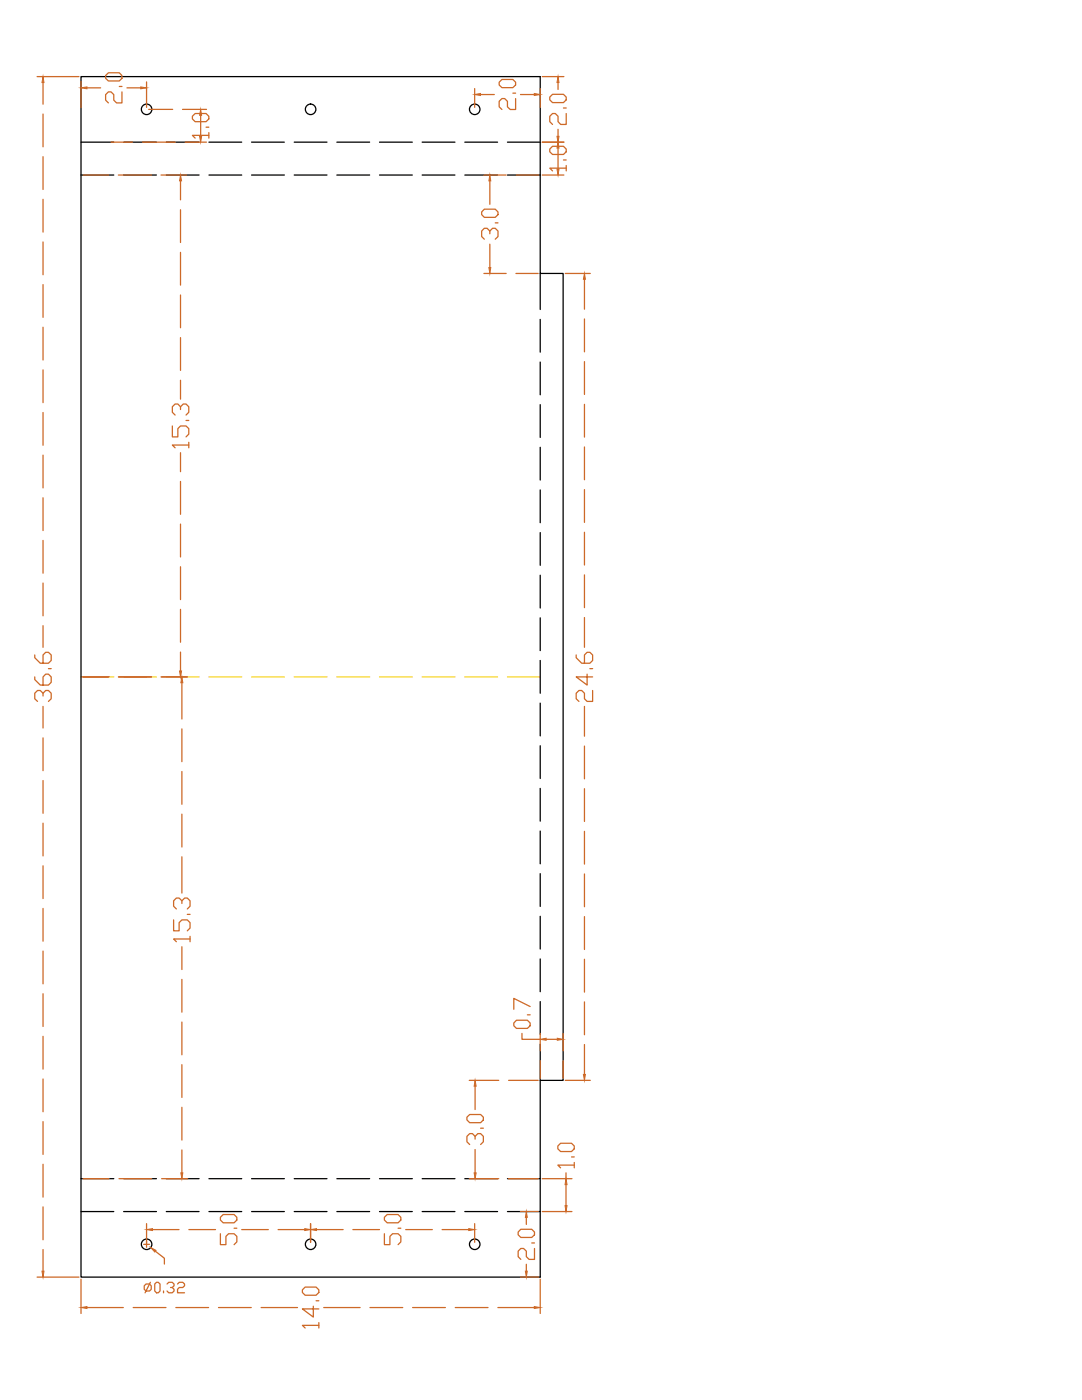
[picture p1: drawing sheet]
<svg xmlns="http://www.w3.org/2000/svg" width="216mm" height="279mm" viewBox="0 0 216 279" stroke-linecap="round" stroke-linejoin="round" font-family="sans-serif">
<!-- layer: 0 -->
<g fill="none" stroke="#000" stroke-width=".25">
<path d="M16.2 15.3h91.6v39.3h4.6v161h-4.6v39.3h-91.6zM16.2 34.9h6.5M16.2 28.4h6.5M24.7 34.9h6.5M24.7 28.4h6.5M33.2 34.9h6.5M33.2 28.4h6.5M41.7 34.9h6.5M41.7 28.4h6.5M50.2 34.9h6.5M50.2 28.4h6.5M58.7 34.9h6.5"/>
<path d="M58.7 28.4h6.5M67.2 34.9h6.6M67.2 28.4h6.6M75.7 34.9h6.6M75.7 28.4h6.6M84.2 34.9h6.6M84.2 28.4h6.6M92.7 34.9h6.6M92.7 28.4h6.6M101.3 34.9h6.5M101.3 28.4h6.5M107.8 54.6v7.2"/>
<path d="M107.8 63.7v6.6M107.8 72.2v6.6M107.8 80.8v6.5M107.8 89.3v6.5M107.8 97.8v6.5M107.8 106.3v6.5M107.8 114.8v6.5M107.8 123.3v6.5M107.8 131.8v6.6M107.8 140.3v6.6M107.8 148.8v6.6M107.8 157.3v6.6"/>
<path d="M107.8 165.8v6.6M107.8 174.4v6.5M107.8 182.9v6.5M107.8 191.4v6.5M107.8 199.9v6.5M107.8 208.4v7.2M16.2 235.2h6.5M24.7 235.2h6.5M33.2 235.2h6.5M41.7 235.2h6.5M50.2 235.2h6.5M58.7 235.2h6.5"/>
<path d="M67.2 235.2h6.6M75.7 235.2h6.6M84.2 235.2h6.6M92.7 235.2h6.6M101.3 235.2h6.5M16.2 241.8h6.5M24.7 241.8h6.5M33.2 241.8h6.5M41.7 241.8h6.5M50.2 241.8h6.5M58.7 241.8h6.5M67.2 241.8h6.6"/>
<path d="M75.7 241.8h6.6M84.2 241.8h6.6M92.7 241.8h6.6M101.3 241.8h6.5"/>
<circle cx="29.3" cy="21.8" r="1.05"/>
<circle cx="62" cy="21.8" r="1.05"/>
<circle cx="94.7" cy="21.8" r="1.05"/>
<circle cx="29.3" cy="248.3" r="1.05"/>
<circle cx="62" cy="248.3" r="1.05"/>
<circle cx="94.7" cy="248.3" r="1.05"/>
</g>
<path d="M16.2 135.1h6.5M23.7 135.1h7.5M33.2 135.1h6.5M41.7 135.1h6.5M50.2 135.1h6.5M58.7 135.1h6.5M67.2 135.1h6.6M75.7 135.1h6.6M84.2 135.1h6.6M92.7 135.1h6.6M101.3 135.1h6.5" fill="none" stroke="#f8d731" stroke-width=".25"/>
<g fill="none" stroke="#cd6928" stroke-width=".25">
<path d="M7.4 15.3h8.4M8.6 16.5v4.3M16.2 16.3v5.1M17.3 17.5h2.8M21.1 15.1l.5-.6h2.2l.5 .6v.5l-.5 .6h-2.2l-.5-.6zM23.8 17.3h.5M24.3 18.3v2.2h-1l-.6-.5v-1.1l-.5-.6h-.6l-.5 .6v1.1l.5 .5M25.3 17.5h2.8M29.2 16.3v5.1M94.7 17.7v3.7M95.9 18.9h2.7M100.2 15.9h2.1l.6 .5v.6l-.6 .5h-2.1l-.6-.5v-.6z"/>
<path d="M102.3 18.6h.6M102.9 19.7v2.2h-1.1l-.5-.6v-1.1l-.6-.5h-.5l-.6 .5v1.1l.6 .6M103.9 18.9h2.7M107.8 17.7v3.7M108.2 15.3h4.3M109.7 19.4l.6-.6h2.1l.6 .6v.5l-.6 .6h-2.1l-.6-.6zM111.4 16.5v1.4M8.6 22.8v6.5M8.6 31.3v6.5M8.6 39.8v6.5M16.6 34.9h5M22.2 28.4h4.3"/>
<path d="M23.6 34.9h6.6M28.4 28.4h6.6M29.7 21.8h4.8M32.1 34.9h5.1M36 36.1v3.8M36.4 21.8h4.8M36.9 28.4h4.3M38.4 23.2l.5-.5h2.2l.6 .5v.5l-.6 .6h-2.2l-.5-.6zM40 23v4.2M41.1 25.4h.6M41.7 27h-3.3l.5 .6M41.7 26.5v1.1"/>
<path d="M96.6 34.9h4.4M97.7 36.1v4.7M102.9 34.9h4.5M108.2 34.9h4.3M108.2 28.4h4.3M109.7 29.7l.6-.5h2.1l.6 .5v.6l-.6 .5h-2.1l-.6-.5zM111.4 25.8v1.4M111.4 29.6v4.1M112.4 31.9h.6M112.4 21.6h.6M113 33.6h-3.3l.6 .5M113 22.7v2.1h-1.1l-.5-.5v-1.1l-.6-.5h-.5l-.6 .5v1.1l.6 .5"/>
<path d="M113 33v1.1M8.6 48.3v6.5M8.6 56.8v6.5M36 41.9v6.5M36 50.4v6.5M36 58.9v6.5M96.6 54.6h4.4M96.6 41.7h2.2l.6 .6v.5l-.6 .6h-2.2l-.5-.6v-.5zM97.7 46.7v-.6l-.5-.5h-.6l-.5 .5v1.1l.5 .5M97.7 46.1l.6-.5h.5l.6 .5v1.1l-.6 .5M97.7 48.7v4.7M98.8 44.5h.6"/>
<path d="M102.9 54.6h4.5M112.8 54.6h5M116.6 55.7v6M8.6 65.3v6.5M8.6 73.8v6.6M36 67.4v6.5M36 75.9v3.8M116.6 63.7v6.5M116.6 72.2v6.5M8.6 82.3v6.6M8.6 90.8v6.6M8.6 99.3v6.6"/>
<path d="M34.4 85v2.2h1.1v-1.7l.5-.5h1.1l.6 .5v1.1l-.6 .6M36 81.7v-.5l-.5-.6h-.6l-.5 .6v1.1l.5 .5M36 81.2l.6-.6h.5l.6 .6v1.1l-.6 .5M36 90.3v3.8M36 96.1v6.5M37.1 83.9h.6M37.7 88.8h-3.3l.5 .6M37.7 88.3v1.1M116.6 80.7v6.5M116.6 89.2v6.5M116.6 97.7v6.6M8.6 107.9v6.5"/>
<path d="M8.6 116.4v6.5M36 104.6v6.6M36 113.1v6.6M116.6 106.2v6.6M116.6 114.7v6.6M6.9 135.1v.5l1.1 1.1h1.7l.5-.5v-1.1l-.5-.6h-.6l-.5 .6v1.6M6.9 130.7v.6l1.1 1.1h1.7l.5-.6v-1.1l-.5-.5h-.6l-.5 .5v1.7M8.6 138.9v-.5l-.6-.6h-.5l-.6 .6v1.1l.6 .5M8.6 138.4l.5-.6h.6l.5 .6v1.1l-.5 .5M8.6 124.9v4.3M9.7 133.4h.5M16.6 135.1h5.2"/>
<path d="M23.6 135.1h6.7M32.1 135.1h5.4M36 121.6v6.6M36 130.1v3.8M36.3 136.3v7.2M115 130.7v.6l1.1 1.1h1.6l.6-.6v-1.1l-.6-.5h-.5l-.6 .5v1.7M116.6 123.2v6M117.2 134.5v2.2l-2.2-1.6h3.3M117.7 133.4h.6M118.3 137.8v2.2h-1.1l-.6-.5v-1.1l-.5-.6h-.6l-.5 .6v1.1l.5 .5M8.6 141v4.3M8.6 147.3v6.5"/>
<path d="M8.6 155.8v6.5M36.3 145.5v6.5M36.3 154v6.5M116.6 141v5.9M116.6 148.9v6.5M116.6 157.4v6.5M8.6 164.3v6.5M8.6 172.8v6.5M36.3 179.8l.5-.6h.6l.5 .6v1.1l-.5 .5M36.3 162.5v6.5M36.3 171v7.2M116.6 165.9v6.6"/>
<path d="M116.6 174.4v6.6M8.6 181.3v6.5M8.6 189.8v6.5M8.6 198.3v6.6M34.6 183.6v2.2h1.1v-1.7l.6-.5h1.1l.5 .5v1.1l-.5 .6M36.3 180.3v-.5l-.6-.6h-.5l-.6 .6v1.1l.6 .5M36.3 188.9v4.6M36.3 195.5v6.5M37.4 182.5h.5M37.9 187.4h-3.3l.6 .5M37.9 186.9v1M116.6 182.9v6.6"/>
<path d="M116.6 191.4v6.6M116.6 199.9v6.6M8.6 206.8v6.6M8.6 215.3v6.6M36.3 204v6.5M36.3 212.5v6.5M93.6 215.6h5.9M94.8 216.8v4.6M101.5 215.6h5.9M103.1 203.6h2.1l.6 .6v.5l-.6 .5h-2.1l-.6-.5v-.5zM104.2 206.2v1.2h3.6M105.2 202.5h.6"/>
<path d="M105.8 200.9l-3.3-1.7v2.2M107.8 206.2v3.5M107.8 211.7v3.5M109 207.4h2.2M112.4 206.2v3.5M112.4 211.7v3.5M112.8 215.6h5M116.6 208.5v5.9M8.6 223.8v6.6M8.6 232.4v6.5M16.6 235.2h5.2M23.7 235.2h6.6"/>
<path d="M32.3 235.2h5.2M36.3 221v6.5M36.3 229.5v4.6M93.2 223l.5-.6h2.2l.5 .6v.5l-.5 .6h-2.2l-.5-.6zM93.6 235.2h5.9M94.8 227.3v-.5l-.5-.6h-.6l-.5 .6v1.1l.5 .5M94.8 226.8l.5-.6h.6l.5 .6v1.1l-.5 .5M94.8 229.4v4.7M95.9 225.2h.5M101.5 235.2h5.9M108.2 235.2h5.9M111.9 228.2h2.1l.6 .5v.6l-.6 .5h-2.1l-.6-.5v-.6z"/>
<path d="M112.9 234.1v1.1M112.9 236.4v4.2M114 230.9h.6M114.6 232.5h-3.3l.6 .6M114.6 232v1.1M7.4 254.9h8.4M8.6 240.9v6.5M8.6 249.4v4.3M16.2 255.3v6.8M28.7 248.3h1.1M28.8 256.6l.3-.3h.7l.4 .3v.7l-.4 .3h-.7l-.3-.3zM29.2 244.2v4.7"/>
<path d="M30 255.9l-1.1 2.1M30.4 245.4h5.3M30.9 256.3l.3-.4h.4l.3 .4v1.3l-.3 .4h-.4l-.3-.4zM31 249.7l1.8 1.4v1.2M32.6 257.6v.4M33.3 256.3l.4-.4h.7l.3 .4v.3l-.3 .3h-.4M34.4 256.9l.3 .4v.3l-.3 .4h-.7l-.4-.4M35.4 256.3l.4-.4h.7l.3 .4v.3l-.3 .3h-.7l-.4 .4v.7h1.4M37.7 245.4h5.3M44 246.2v2.2h1.1v-1.7l.5-.5h1.1l.6 .5v1.1l-.6 .6M44 242.9l.5-.5h2.2l.6 .5v.6l-.6 .5h-2.2l-.5-.5zM46.7 245.1h.6"/>
<path d="M48.2 245.4h5.3M55.5 245.4h5.3M60.3 257.4l.6-.5h2.2l.5 .5v.5l-.5 .6h-2.2l-.6-.6zM62 244.2v3.7M63.1 259.6h.5M63.2 245.4h5.3M70.4 245.4h5.3M76.7 246.2v2.2h1.1v-1.7l.5-.5h1.1l.6 .5v1.1l-.6 .6M76.7 242.9l.6-.5h2.1l.6 .5v.6l-.6 .5h-2.1l-.6-.5zM79.4 245.1h.6M81 245.4h5.3M88.2 245.4h5.3"/>
<path d="M94.7 244.2v3.7M103.8 241.8h3.6M103.8 254.9h3.6M103.9 245.3h2.2l.6 .6v.5l-.6 .6h-2.2l-.5-.6v-.5zM105 243v1.4M105 252.3v1.4M106.1 248.1h.6M106.7 249.2v2.1h-1.1l-.6-.5v-1.1l-.5-.5h-.6l-.5 .5v1.1l.5 .5M107.8 255.3v6.8M108.2 241.8h5.9M17.3 260.9h7.3M26.6 260.9h6.5"/>
<path d="M35.1 260.9h6.5M43.6 260.9h6.5M52.1 260.9h7.3M62.5 260.7v2.2l-2.2-1.7h3.3M63.6 264.5h-3.3l.6 .5M63.6 264v1M64.6 260.9h7.3M73.8 260.9h6.6M82.3 260.9h6.6M90.8 260.9h6.6M99.3 260.9h7.3"/>
</g>
<g fill="#cd6928" stroke="#cd6928" stroke-width=".2">
<path d="M36.1 234.1h.4l-.2 1.1z"/>
<path d="M36.3 135.1l.2 1.2h-.4z"/>
<path d="M35.8 133.9h.4l-.2 1.2z"/>
<path d="M36 34.9l.2 1.2h-.4z"/>
<path d="M16.2 260.9l1.1-.1v.3z"/>
<path d="M106.6 260.8l1.2 .1-1.2 .2z"/>
<path d="M112.7 240.6h.4l-.2 1.2z"/>
<path d="M112.9 235.2l.2 1.2h-.4z"/>
<path d="M105 241.8l.2 1.2h-.4z"/>
<path d="M104.8 253.7h.4l-.2 1.2z"/>
<path d="M111.1 33.7h.4l-.1 1.2z"/>
<path d="M111.4 28.4l.1 1.2h-.4z"/>
<path d="M111.1 27.2h.4l-.1 1.2z"/>
<path d="M111.4 15.3l.1 1.2h-.4z"/>
<path d="M28.1 17.3l1.1 .2-1.1 .2z"/>
<path d="M16.2 17.5l1.1-.2v.4z"/>
<path d="M40 21.8l.2 1.2h-.4z"/>
<path d="M39.8 27.2h.4l-.2 1.2z"/>
<path d="M29.2 245.4l1.2-.2v.4z"/>
<path d="M60.8 245.2l1.2 .2-1.2 .2z"/>
<path d="M94.7 18.9l1.2-.2v.4z"/>
<path d="M106.6 18.7l1.2 .2-1.2 .2z"/>
<path d="M93.5 245.2l1.2 .2-1.2 .2z"/>
<path d="M62 245.4l1.2-.2v.4z"/>
<path d="M111.2 207.2l1.2 .2-1.2 .2z"/>
<path d="M107.8 207.4l1.2-.2v.4z"/>
<path d="M116.4 214.4h.4l-.2 1.2z"/>
<path d="M116.6 54.6l.2 1.1h-.4z"/>
<path d="M94.6 234.1h.4l-.2 1.1z"/>
<path d="M94.8 215.6l.2 1.2h-.4z"/>
<path d="M97.6 53.4h.3l-.2 1.2z"/>
<path d="M97.7 34.9l.2 1.2h-.3z"/>
<path d="M8.4 253.7h.4l-.2 1.2z"/>
<path d="M8.6 15.3l.2 1.2h-.4z"/>
<path d="M30.1 249l1 .5-.2 .4z"/>
</g>
</svg>
